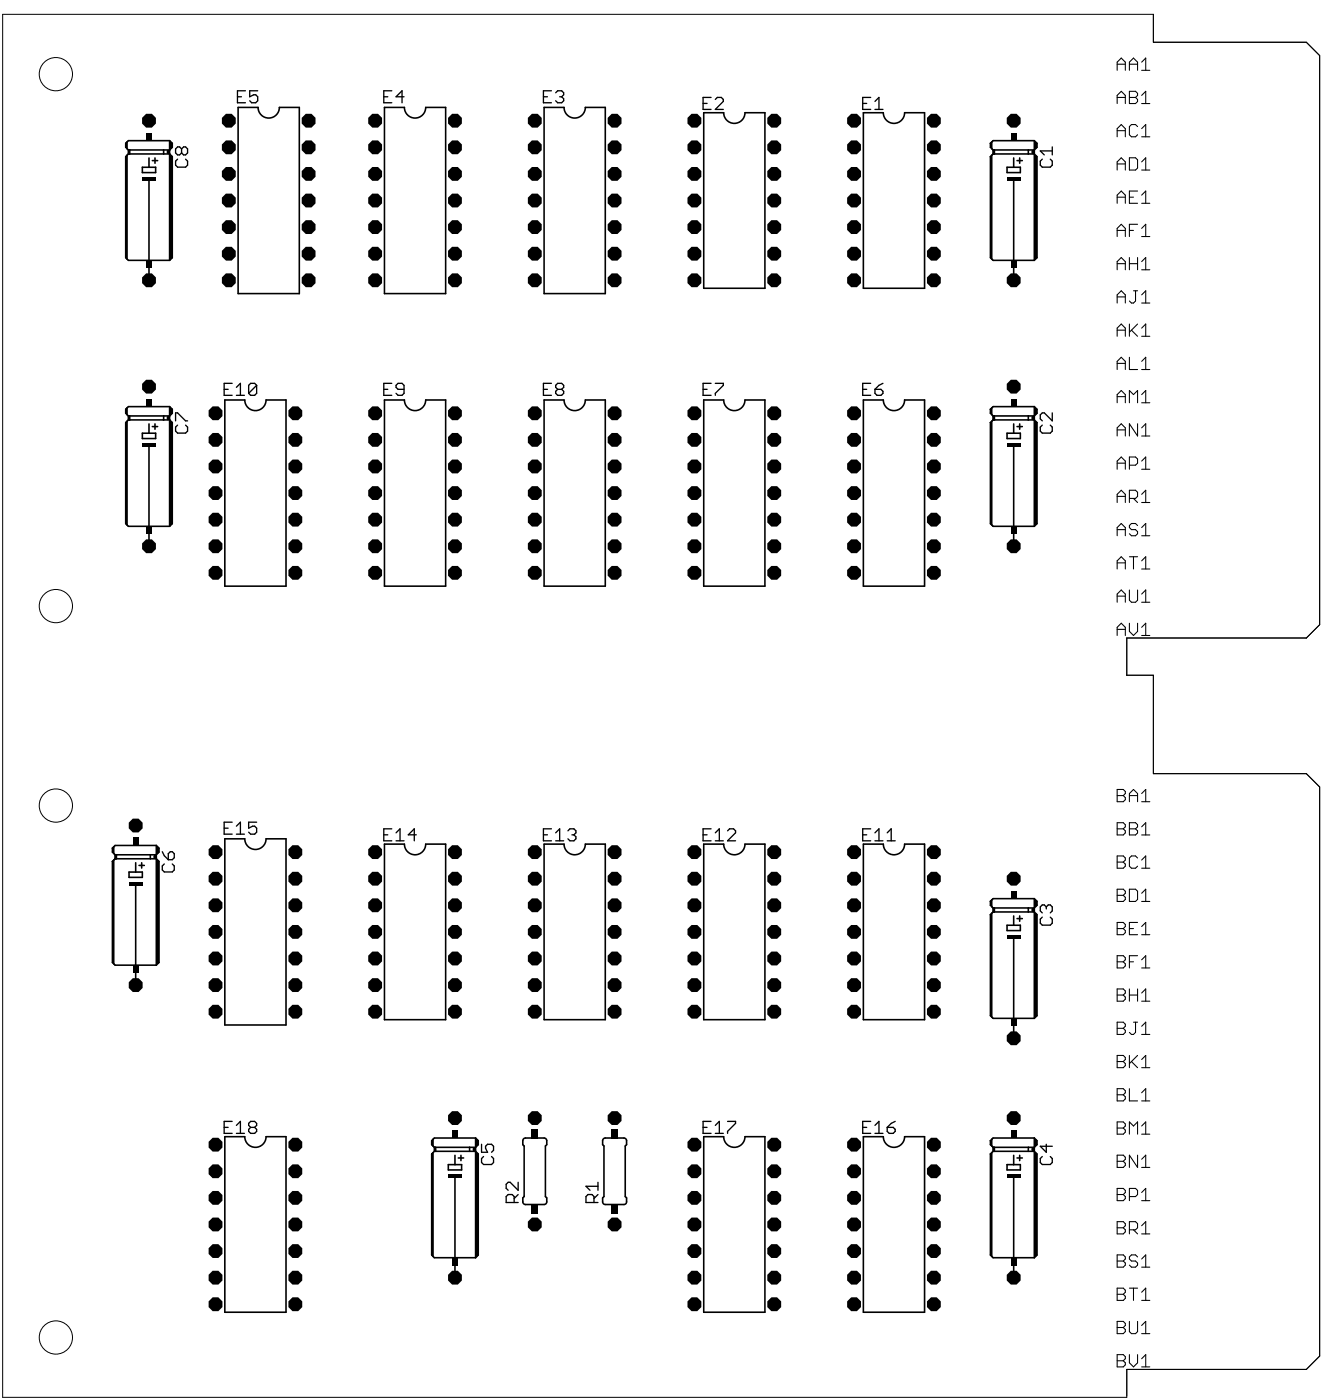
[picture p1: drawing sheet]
<svg xmlns="http://www.w3.org/2000/svg" width="127mm" height="134mm" viewBox="0 0 127 134" stroke-linecap="round" stroke-linejoin="round" font-family="sans-serif">
<g fill="none" stroke="#000" stroke-width=".1">
<path d="M.3 1.4h109.8v2.6h14.6l1.3 1.3v54.4l-1.3 1.2h-17.1v3.6h2.5v9.4h14.6l1.3 1.3v54.3l-1.3 1.3h-17.1v2.6h-107.3zM106.7 6.7v-.8l.3-.4 .4 .4v.8M106.7 9.9v-.8l.3-.4 .4 .4v.8M106.7 13.1v-.8l.3-.4 .4 .4v.8M106.7 16.2v-.7l.3-.4 .4 .4v.7M106.7 19.4v-.8l.3-.4 .4 .4v.8M106.7 18.8h.7M106.7 15.7h.7M106.7 12.5h.7M106.7 9.3h.7M106.7 6.1h.7M107.8 6.7v-.8l.4-.4 .4 .4v.8"/>
<path d="M107.8 8.7h.6l.2 .2v.2l-.2 .2 .2 .2v.2l-.2 .2h-.6zM107.8 15.1h.6l.2 .2v.7l-.2 .2h-.6zM107.8 18.8h.4M107.8 9.3h.6M107.8 6.1h.8M108.6 12.1l-.2-.2h-.4l-.2 .2v.8l.2 .2h.4l.2-.2M108.6 18.2h-.8v1.2h.8M109 5.9l.4-.4v1.2M109 9.1l.4-.4v1.2M109 12.3l.4-.4v1.2M109 15.5l.4-.4v1.1M109 18.6l.4-.4v1.2"/>
<path d="M109 19.4h.8M109 16.2h.8M109 13.1h.8M109 9.9h.8M109 6.7h.8M106.7 22.6v-.8l.3-.4 .4 .4v.8M106.7 25.8v-.8l.3-.4 .4 .4v.8M106.7 28.9v-.7l.3-.4 .4 .4v.7M106.7 32.1v-.8l.3-.4 .4 .4v.8M106.7 35.3v-.8l.3-.4 .4 .4v.8M106.7 38.5v-.8l.3-.4 .4 .4v.8M106.7 37.9h.7"/>
<path d="M106.7 34.7h.7M106.7 31.5h.7M106.7 28.4h.7M106.7 25.2h.7M106.7 22h.7M107.8 24.6v1.2M107.8 30.9v1.2M107.8 34.1v1.2h.8M107.8 38.5v-1.2l.4 .4 .4-.4v1.2M107.8 25.2h.8M107.8 22h.4M108 31.5l.6 .6"/>
<path d="M108.2 27.8h.4M108.4 27.8v.9l-.2 .2h-.2l-.2-.2M108.6 21.4h-.8v1.2M108.6 24.6v1.2M108.6 30.9l-.8 .8M109 21.8l.4-.4v1.2M109 25l.4-.4v1.2M109 28.2l.4-.4v1.1M109 31.3l.4-.4v1.2M109 34.5l.4-.4v1.2M109 37.7l.4-.4v1.2M109 38.5h.8"/>
<path d="M109 35.3h.8M109 32.1h.8M109 28.9h.8M109 25.8h.8M109 22.6h.8M106.7 41.6v-.7l.3-.4 .4 .4v.7M106.7 44.8v-.8l.3-.4 .4 .4v.8M106.7 48v-.8l.3-.4 .4 .4v.8M106.7 51.2v-.8l.3-.4 .4 .4v.8M106.7 54.3v-.7l.3-.4 .4 .4v.7M106.7 57.5v-.8l.3-.4 .4 .4v.8M106.7 56.9h.7"/>
<path d="M106.7 53.8h.7M106.7 50.6h.7M106.7 47.4h.7M106.7 44.2h.7M106.7 41.1h.7M107.8 44.4h.6l.2-.2v-.4l-.2-.2h-.6v1.2M107.8 47.6h.6l.2-.2v-.4l-.2-.2h-.6v1.2M107.8 56.3v1l.2 .2h.4l.2-.2v-1M107.8 59.5v.8l.4 .4 .4-.4v-.8M107.8 53.2h.8M108.2 53.2v1.1M108.2 47.6l.4 .4"/>
<path d="M108.6 40.5v1.1l-.8-1.1v1.1M108.6 50.2l-.2-.2h-.4l-.2 .2v.2l.2 .2h.4l.2 .2v.2l-.2 .2h-.4l-.2-.2M109 40.9l.4-.4v1.1M109 44l.4-.4v1.2M109 47.2l.4-.4v1.2M109 50.4l.4-.4v1.2M109 53.6l.4-.4v1.1M109 56.7l.4-.4v1.2M109 59.9l.4-.4v1.2M109 57.5h.8M109 54.3h.8M109 51.2h.8"/>
<path d="M109 48h.8M109 44.8h.8M109 41.6h.8M106.7 60.7v-.8l.3-.4 .4 .4v.8M106.7 75.4h.5l.2 .2v.2l-.2 .2 .2 .2v.2l-.2 .2h-.5zM106.7 78.6h.5l.2 .2v.2l-.2 .2 .2 .2v.1l-.2 .2h-.5zM106.7 79.2h.5M106.7 76h.5M106.7 60.1h.7M107.8 76.6v-.8l.4-.4 .4 .4v.8M107.8 78.6h.6l.2 .2v.2l-.2 .2 .2 .2v.1l-.2 .2h-.6zM107.8 79.2h.6"/>
<path d="M107.8 76h.8M109 75.8l.4-.4v1.2M109 79l.4-.4v1.1M109 79.7h.8M109 76.6h.8M109 60.7h.8M106.7 81.7h.5l.2 .2v.2l-.2 .2 .2 .2v.2l-.2 .2h-.5zM106.7 84.9h.5l.2 .2v.2l-.2 .2 .2 .2v.2l-.2 .2h-.5zM106.7 88.1h.5l.2 .2v.2l-.2 .2 .2 .2v.2l-.2 .2h-.5zM106.7 91.3h.5l.2 .2v.2l-.2 .2 .2 .2v.1l-.2 .2h-.5zM106.7 94.4h.5l.2 .2v.2l-.2 .2 .2 .2v.2l-.2 .2h-.5zM106.7 97.6h.5l.2 .2v.2l-.2 .2 .2 .2v.2l-.2 .2h-.5z"/>
<path d="M106.7 98.2h.5M106.7 95h.5M106.7 91.9h.5M106.7 88.7h.5M106.7 85.5h.5M106.7 82.3h.5M107.8 84.9h.6l.2 .2v.8l-.2 .2h-.6zM107.8 94.4v1.2M107.8 95h.8M107.8 91.9h.4M107.8 88.7h.4M108.2 97.6h.4"/>
<path d="M108.4 97.6v1l-.2 .2h-.2l-.2-.2M108.6 81.9l-.2-.2h-.4l-.2 .2v.8l.2 .2h.4l.2-.2M108.6 88.1h-.8v1.2h.8M108.6 91.3h-.8v1.1M108.6 94.4v1.2M109 82.1l.4-.4v1.2M109 85.3l.4-.4v1.2M109 88.5l.4-.4v1.2M109 91.7l.4-.4v1.1M109 94.8l.4-.4v1.2M109 98l.4-.4v1.2M109 98.8h.8"/>
<path d="M109 95.6h.8M109 92.4h.8M109 89.3h.8M109 86.1h.8M109 82.9h.8M106.7 100.8h.5l.2 .2v.2l-.2 .2 .2 .2v.2l-.2 .2h-.5zM106.7 104h.5l.2 .2v.2l-.2 .2 .2 .2v.1l-.2 .2h-.5zM106.7 107.1h.5l.2 .2v.2l-.2 .2 .2 .2v.2l-.2 .2h-.5zM106.7 110.3h.5l.2 .2v.2l-.2 .2 .2 .2v.2l-.2 .2h-.5zM106.7 113.5h.5l.2 .2v.2l-.2 .2 .2 .2v.2l-.2 .2h-.5zM106.7 116.7h.5l.2 .2v.2l-.2 .2 .2 .2v.1l-.2 .2h-.5zM106.7 119.8h.5l.2 .2v.2l-.2 .2 .2 .2v.2l-.2 .2h-.5z"/>
<path d="M106.7 117.3h.5M106.7 114.1h.5M106.7 110.9h.5M106.7 107.7h.5M106.7 104.6h.5M106.7 101.4h.5M107.8 100.8v1.2M107.8 104v1.1h.8M107.8 108.3v-1.2l.4 .4 .4-.4v1.2M107.8 114.3h.6l.2-.2v-.4l-.2-.2h-.6v1.2M107.8 117.5h.6l.2-.2v-.4l-.2-.2h-.6v1.1M108 101.4l.6 .6"/>
<path d="M108.2 117.5l.4 .3M108.6 110.3v1.2l-.8-1.2v1.2M108.6 100.8l-.8 .8M109 101.2l.4-.4v1.2M109 104.4l.4-.4v1.1M109 107.5l.4-.4v1.2M109 110.7l.4-.4v1.2M109 113.9l.4-.4v1.2M109 117.1l.4-.4v1.1M109 117.8h.8M109 114.7h.8M109 111.5h.8"/>
<path d="M109 108.3h.8M109 105.1h.8M109 102h.8M106.7 123h.5l.2 .2v.2l-.2 .2 .2 .2v.2l-.2 .2h-.5zM106.7 126.2h.5l.2 .2v.2l-.2 .2 .2 .2v.2l-.2 .2h-.5zM106.7 129.4h.5l.2 .2v.2l-.2 .2 .2 .2v.1l-.2 .2h-.5zM106.7 130h.5M106.7 126.8h.5M106.7 123.6h.5M106.7 120.4h.5M107.8 126.2v1l.2 .2h.4l.2-.2v-1M107.8 129.4v.8l.4 .3 .4-.3v-.8"/>
<path d="M107.8 123h.8M108.2 123v1.2M108.6 120l-.2-.2h-.4l-.2 .2v.2l.2 .2h.4l.2 .2v.2l-.2 .2h-.4l-.2-.2M109 130.5h.8M109 129.8l.4-.4v1.1M109 120.2l.4-.4v1.2M109 123.4l.4-.4v1.2M109 126.6l.4-.4v1.2M109 127.4h.8M109 124.2h.8M109 121h.8"/>
<circle cx="5.3" cy="7.1" r="1.59"/>
<circle cx="5.3" cy="57.9" r="1.59"/>
<circle cx="5.3" cy="76.9" r="1.59"/>
<circle cx="5.3" cy="127.7" r="1.59"/>
</g>
<g fill="none" stroke="#000" stroke-width=".15">
<path d="M12 15v9.6l.3 .3h3.9M12 15l.1 9.6M12 13.7l.1 .4M12 13.7v.4l.3 .2M12.1 13.6v.6M12.1 14.8v9.9M12.3 14.7h3.9l.2 .3v9.6l-.2 .3M12.3 14.3v.4M12.3 14.7l-.3 .3M12.4 14.3v.4M13.6 16h1.3v.5h-1.3zM14.2 15.1v.9"/>
<path d="M14.2 17.2v9.7M14.5 15.3h.5M14.8 15.1v.5M15.6 14.3v.4M16.2 13.4h-3.9l-.3 .3M16.2 13.4l.2 .3v.4l-.2 .2h-3.9M16.2 13.4v11.5M22.7 10.3h1.9a1.02 1.02 0 0 0 1.1 1 1.02 1.02 0 0 0 1-1h1.9v17.7h-5.9zM36.7 10.3h1.9a1.02 1.02 0 0 0 1 1 1.02 1.02 0 0 0 1-1h1.9v17.7h-5.8zM51.9 10.3h1.9a1.02 1.02 0 0 0 1.1 1 1.02 1.02 0 0 0 1-1h1.9v17.7h-5.9zM67.2 10.8h1.9a1.02 1.02 0 0 0 1 1 1.02 1.02 0 0 0 1-1h1.9v16.7h-5.8zM82.4 10.8h1.9a1.02 1.02 0 0 0 1 1 1.02 1.02 0 0 0 1.1-1h1.9v16.7h-5.9z"/>
<path d="M94.6 13.7v.4l.2 .2M94.6 15v9.6l.2 .3h3.9M94.6 13.7v.4M94.6 15v9.6M94.7 13.6v.6M94.7 14.8v9.9M94.8 14.7h3.9l.3 .3v9.6l-.3 .3M94.8 14.3v.4M94.8 14.7l-.2 .3M94.9 14.3v.4M96.1 16h1.3v.5h-1.3zM96.8 15.1v.9"/>
<path d="M96.8 17.2v9.7M97.1 15.3h.5M97.3 15.1v.5M98.2 14.3v.4M98.7 13.4h-3.9l-.2 .3M98.7 13.4l.3 .3v.4l-.3 .2h-3.9M98.7 13.4v11.5M12 39.1l.1 .4M12 39.1v.4l.3 .2M12.1 39v.6M12.3 39.7v.4M12.4 39.7v.4"/>
<path d="M15.6 39.7v.4M16.2 38.8h-3.9l-.3 .3M16.2 38.8l.2 .3v.4l-.2 .2h-3.9M16.2 38.8v11.5M21.5 38.2h1.9a1.02 1.02 0 0 0 1 1 1.02 1.02 0 0 0 1-1h1.9v17.8h-5.8zM36.7 38.2h1.9a1.02 1.02 0 0 0 1 1 1.02 1.02 0 0 0 1-1h1.9v17.8h-5.8zM51.9 38.2h1.9a1.02 1.02 0 0 0 1.1 1 1.02 1.02 0 0 0 1-1h1.9v17.8h-5.9zM67.2 38.2h1.9a1.02 1.02 0 0 0 1 1 1.02 1.02 0 0 0 1-1h1.9v17.8h-5.8zM82.4 38.2h1.9a1.02 1.02 0 0 0 1 1 1.02 1.02 0 0 0 1.1-1h1.9v17.8h-5.9zM94.6 39.1v.4l.2 .2M94.6 39.1v.4M94.7 39v.6"/>
<path d="M94.8 39.7v.4M94.9 39.7v.4M98.2 39.7v.4M98.7 38.8l.3 .3v.4l-.3 .2h-3.9M98.7 38.8v11.5M98.7 38.8h-3.9l-.2 .3M12 40.4v9.6l.3 .3h3.9M12 40.4l.1 9.6M12.1 40.2v9.9M12.3 40.1h3.9l.2 .3v9.6l-.2 .3M12.3 40.1l-.3 .3M13.6 41.4h1.3v.5h-1.3z"/>
<path d="M14.2 40.5v.9M14.2 42.6v9.7M14.5 40.7h.5M14.8 40.5v.5M94.6 40.4v9.6l.2 .3h3.9M94.6 40.4v9.6M94.7 40.2v9.9M94.8 40.1h3.9l.3 .3v9.6l-.3 .3M94.8 40.1l-.2 .3M96.1 41.4h1.3v.5h-1.3zM96.8 40.5v.9M96.8 42.6v9.7"/>
<path d="M97.1 40.7h.5M97.3 40.5v.5M10.7 81v.4l.3 .2M10.7 82.3v9.6l.3 .3h3.9M10.7 81l.1 .4M10.7 82.3l.1 9.6M10.9 80.9v.6M10.9 82.1v9.9M11 82h3.9l.3 .3v9.6l-.3 .3M11 81.6v.4M11 82l-.3 .3M11.1 81.6v.4"/>
<path d="M12.3 83.3h1.3v.5h-1.3zM13 82.4v.9M13 84.6v9.6M13.3 82.6h.5M13.5 82.4v.5M14.4 81.6v.4M14.9 80.7h-3.9l-.3 .3M14.9 80.7l.3 .3v.4l-.3 .2h-3.9M14.9 80.7v11.5M21.5 80.1h1.9a1.02 1.02 0 0 0 1 1 1.02 1.02 0 0 0 1-1h1.9v17.8h-5.8zM36.7 80.6h1.9a1.02 1.02 0 0 0 1 1 1.02 1.02 0 0 0 1-1h1.9v16.8h-5.8zM51.9 80.6h1.9a1.02 1.02 0 0 0 1.1 1 1.02 1.02 0 0 0 1-1h1.9v16.8h-5.9z"/>
<path d="M67.2 80.6h1.9a1.02 1.02 0 0 0 1 1 1.02 1.02 0 0 0 1-1h1.9v16.8h-5.8zM82.4 80.6h1.9a1.02 1.02 0 0 0 1 1 1.02 1.02 0 0 0 1.1-1h1.9v16.8h-5.9zM94.6 86.1v.4l.2 .2M94.6 87.3v9.7l.2 .3h3.9M94.6 86.1v.4M94.6 87.3v9.7M94.7 86v.6M94.7 87.2v9.9M94.8 87.1h3.9l.3 .2v9.7l-.3 .3M94.8 86.7v.4M94.8 87.1l-.2 .2M94.9 86.7v.4"/>
<path d="M96.1 88.4h1.3v.5h-1.3zM96.8 87.5v.9M96.8 89.6v9.7M97.1 87.7h.5M97.3 87.5v.5M98.2 86.7v.4M98.7 85.8l.3 .3v.4l-.3 .2h-3.9M98.7 85.8v11.5M98.7 85.8h-3.9l-.2 .3M21.5 108.6h1.9a1.02 1.02 0 0 0 1 1 1.02 1.02 0 0 0 1-1h1.9v16.7h-5.8zM41.2 110.2v9.7l.3 .2h3.9M41.2 110.2l.1 9.7"/>
<path d="M41.2 108.9l.1 .4M41.2 108.9v.4l.3 .3M41.3 108.8v.6M41.3 110.1v9.9M41.5 110h3.9l.3 .2v9.7l-.3 .2M41.5 109.6v.4M41.5 110l-.3 .2M41.6 109.6v.4M42.8 111.2h1.3v.5h-1.3zM43.4 110.3v.9M43.4 112.5v9.6M43.8 110.6h.5"/>
<path d="M44 110.3v.5M44.8 109.6v.4M45.4 108.7h-3.9l-.3 .2M45.4 108.7l.3 .2v.4l-.3 .3h-3.9M45.4 108.7v11.4M50 108.8l.2-.1h1.7l.2 .1 .1 .1v.4l-.1 .1v4.9l.1 .1v.4l-.1 .2h-.2h-1.7h-.2l-.1-.2v-.4l.1-.1v-4.9l-.1-.1zM57.6 108.8l.2-.1h1.8l.1 .1 .1 .1v.4l-.1 .1v4.9l.1 .1v.4l-.1 .2h-.1h-1.8h-.2l-.1-.2v-.4l.2-.1v-4.9l-.2-.1zM67.2 108.6h1.9a1.02 1.02 0 0 0 1 1 1.02 1.02 0 0 0 1-1h1.9v16.7h-5.8zM82.4 108.6h1.9a1.02 1.02 0 0 0 1 1 1.02 1.02 0 0 0 1.1-1h1.9v16.7h-5.9zM94.6 108.9v.4l.2 .3M94.6 110.2v9.7l.2 .2h3.9M94.6 108.9v.4"/>
<path d="M94.6 110.2v9.7M94.7 108.8v.6M94.7 110.1v9.9M94.8 110h3.9l.3 .2v9.7l-.3 .2M94.8 109.6v.4M94.8 110l-.2 .2M94.9 109.6v.4M96.1 111.2h1.3v.5h-1.3zM96.8 110.3v.9M96.8 112.5v9.6M97.1 110.6h.5M97.3 110.3v.5"/>
<path d="M98.2 109.6v.4M98.7 108.7h-3.9l-.2 .2M98.7 108.7l.3 .2v.4l-.3 .3h-3.9M98.7 108.7v11.4"/>
</g>
<g fill="#000">
<path d="M13.6 16.9h1.3v.3h-1.3zM14 12.7h.5v.7h-.5zM96.1 16.9h1.3v.3h-1.3zM96.5 12.7h.5v.7h-.5zM14 38.1h.5v.7h-.5zM14 24.9h.5v.7h-.5zM96.5 24.9h.5v.7h-.5zM96.5 38.1h.5v.7h-.5zM13.6 42.3h1.3v.3h-1.3zM14 50.3h.5v.7h-.5zM96.1 42.3h1.3v.3h-1.3zM96.5 50.3h.5v.7h-.5z"/>
<path d="M12.3 84.2h1.3v.4h-1.3zM12.7 80h.5v.7h-.5zM12.7 92.2h.5v.7h-.5zM96.1 89.3h1.3v.3h-1.3zM96.5 85.1h.5v.7h-.5zM96.5 97.3h.5v.7h-.5zM42.8 112.2h1.3v.3h-1.3zM43.2 107.9h.5v.8h-.5zM50.7 107.8h.7v.9h-.7zM50.7 115h.7v.9h-.7zM58.4 107.8h.6v.9h-.6zM58.4 115h.6v.9h-.6z"/>
<path d="M96.1 112.2h1.3v.3h-1.3zM96.5 107.9h.5v.8h-.5zM43.2 120.1h.5v.8h-.5zM96.5 120.1h.5v.8h-.5z"/>
<circle cx="14.2" cy="11.5" r=".71"/>
<circle cx="21.8" cy="14.1" r=".71"/>
<circle cx="21.8" cy="11.5" r=".71"/>
<circle cx="21.8" cy="19.1" r=".71"/>
<circle cx="21.8" cy="16.6" r=".71"/>
<circle cx="29.5" cy="19.1" r=".71"/>
<circle cx="29.5" cy="16.6" r=".71"/>
<circle cx="29.5" cy="14.1" r=".71"/>
<circle cx="29.5" cy="11.5" r=".71"/>
<circle cx="35.8" cy="19.1" r=".71"/>
<circle cx="35.8" cy="14.1" r=".71"/>
<circle cx="35.8" cy="16.6" r=".71"/>
<circle cx="35.8" cy="11.5" r=".71"/>
<circle cx="43.4" cy="19.1" r=".71"/>
<circle cx="43.4" cy="11.5" r=".71"/>
<circle cx="43.4" cy="14.1" r=".71"/>
<circle cx="43.4" cy="16.6" r=".71"/>
<circle cx="51.1" cy="14.1" r=".71"/>
<circle cx="51.1" cy="16.6" r=".71"/>
<circle cx="51.1" cy="11.5" r=".71"/>
<circle cx="51.1" cy="19.1" r=".71"/>
<circle cx="58.7" cy="16.6" r=".71"/>
<circle cx="58.7" cy="11.5" r=".71"/>
<circle cx="58.7" cy="14.1" r=".71"/>
<circle cx="58.7" cy="19.1" r=".71"/>
<circle cx="66.3" cy="14.1" r=".71"/>
<circle cx="66.3" cy="16.6" r=".71"/>
<circle cx="66.3" cy="11.5" r=".71"/>
<circle cx="66.3" cy="19.1" r=".71"/>
<circle cx="73.9" cy="14.1" r=".71"/>
<circle cx="73.9" cy="16.6" r=".71"/>
<circle cx="73.9" cy="11.5" r=".71"/>
<circle cx="73.9" cy="19.1" r=".71"/>
<circle cx="81.5" cy="11.5" r=".71"/>
<circle cx="81.5" cy="19.1" r=".71"/>
<circle cx="81.5" cy="14.1" r=".71"/>
<circle cx="81.5" cy="16.6" r=".71"/>
<circle cx="89.2" cy="19.1" r=".71"/>
<circle cx="89.2" cy="11.5" r=".71"/>
<circle cx="89.2" cy="16.6" r=".71"/>
<circle cx="89.2" cy="14.1" r=".71"/>
<circle cx="96.8" cy="11.5" r=".71"/>
<circle cx="14.2" cy="26.8" r=".71"/>
<circle cx="14.2" cy="36.9" r=".71"/>
<circle cx="20.6" cy="39.5" r=".71"/>
<circle cx="21.8" cy="21.7" r=".71"/>
<circle cx="21.8" cy="24.2" r=".71"/>
<circle cx="21.8" cy="26.8" r=".71"/>
<circle cx="28.2" cy="39.5" r=".71"/>
<circle cx="29.5" cy="21.7" r=".71"/>
<circle cx="29.5" cy="24.2" r=".71"/>
<circle cx="29.5" cy="26.8" r=".71"/>
<circle cx="35.8" cy="39.5" r=".71"/>
<circle cx="35.8" cy="26.8" r=".71"/>
<circle cx="35.8" cy="21.7" r=".71"/>
<circle cx="35.8" cy="24.2" r=".71"/>
<circle cx="43.4" cy="24.2" r=".71"/>
<circle cx="43.4" cy="21.7" r=".71"/>
<circle cx="43.4" cy="26.8" r=".71"/>
<circle cx="43.4" cy="39.5" r=".71"/>
<circle cx="51.1" cy="39.5" r=".71"/>
<circle cx="51.1" cy="26.8" r=".71"/>
<circle cx="51.1" cy="24.2" r=".71"/>
<circle cx="51.1" cy="21.7" r=".71"/>
<circle cx="58.7" cy="24.2" r=".71"/>
<circle cx="58.7" cy="21.7" r=".71"/>
<circle cx="58.7" cy="26.8" r=".71"/>
<circle cx="58.7" cy="39.5" r=".71"/>
<circle cx="66.3" cy="24.2" r=".71"/>
<circle cx="66.3" cy="21.7" r=".71"/>
<circle cx="66.3" cy="26.8" r=".71"/>
<circle cx="66.3" cy="39.5" r=".71"/>
<circle cx="73.9" cy="39.5" r=".71"/>
<circle cx="73.9" cy="26.8" r=".71"/>
<circle cx="73.9" cy="24.2" r=".71"/>
<circle cx="73.9" cy="21.7" r=".71"/>
<circle cx="81.5" cy="21.7" r=".71"/>
<circle cx="81.5" cy="24.2" r=".71"/>
<circle cx="81.5" cy="26.8" r=".71"/>
<circle cx="81.5" cy="39.5" r=".71"/>
<circle cx="89.2" cy="26.8" r=".71"/>
<circle cx="89.2" cy="24.2" r=".71"/>
<circle cx="89.2" cy="21.7" r=".71"/>
<circle cx="89.2" cy="39.5" r=".71"/>
<circle cx="96.8" cy="36.9" r=".71"/>
<circle cx="96.8" cy="26.8" r=".71"/>
<circle cx="14.2" cy="52.2" r=".71"/>
<circle cx="20.6" cy="54.7" r=".71"/>
<circle cx="20.6" cy="44.5" r=".71"/>
<circle cx="20.6" cy="49.6" r=".71"/>
<circle cx="20.6" cy="42" r=".71"/>
<circle cx="20.6" cy="52.2" r=".71"/>
<circle cx="20.6" cy="47.1" r=".71"/>
<circle cx="28.2" cy="49.6" r=".71"/>
<circle cx="28.2" cy="47.1" r=".71"/>
<circle cx="28.2" cy="42" r=".71"/>
<circle cx="28.2" cy="52.2" r=".71"/>
<circle cx="28.2" cy="44.5" r=".71"/>
<circle cx="28.2" cy="54.7" r=".71"/>
<circle cx="35.8" cy="54.7" r=".71"/>
<circle cx="35.8" cy="47.1" r=".71"/>
<circle cx="35.8" cy="44.5" r=".71"/>
<circle cx="35.8" cy="42" r=".71"/>
<circle cx="35.8" cy="49.6" r=".71"/>
<circle cx="35.8" cy="52.2" r=".71"/>
<circle cx="43.4" cy="54.7" r=".71"/>
<circle cx="43.4" cy="47.1" r=".71"/>
<circle cx="43.4" cy="42" r=".71"/>
<circle cx="43.4" cy="52.2" r=".71"/>
<circle cx="43.4" cy="49.6" r=".71"/>
<circle cx="43.4" cy="44.5" r=".71"/>
<circle cx="51.1" cy="52.2" r=".71"/>
<circle cx="51.1" cy="42" r=".71"/>
<circle cx="51.1" cy="54.7" r=".71"/>
<circle cx="51.1" cy="49.6" r=".71"/>
<circle cx="51.1" cy="47.1" r=".71"/>
<circle cx="51.1" cy="44.5" r=".71"/>
<circle cx="58.7" cy="47.1" r=".71"/>
<circle cx="58.7" cy="44.5" r=".71"/>
<circle cx="58.7" cy="52.2" r=".71"/>
<circle cx="58.7" cy="54.7" r=".71"/>
<circle cx="58.7" cy="49.6" r=".71"/>
<circle cx="58.7" cy="42" r=".71"/>
<circle cx="66.3" cy="47.1" r=".71"/>
<circle cx="66.3" cy="54.7" r=".71"/>
<circle cx="66.3" cy="52.2" r=".71"/>
<circle cx="66.3" cy="44.5" r=".71"/>
<circle cx="66.3" cy="42" r=".71"/>
<circle cx="66.3" cy="49.6" r=".71"/>
<circle cx="73.9" cy="54.7" r=".71"/>
<circle cx="73.9" cy="42" r=".71"/>
<circle cx="73.9" cy="49.6" r=".71"/>
<circle cx="73.9" cy="52.2" r=".71"/>
<circle cx="73.9" cy="47.1" r=".71"/>
<circle cx="73.9" cy="44.5" r=".71"/>
<circle cx="81.5" cy="42" r=".71"/>
<circle cx="81.5" cy="49.6" r=".71"/>
<circle cx="81.5" cy="44.5" r=".71"/>
<circle cx="81.5" cy="54.7" r=".71"/>
<circle cx="81.5" cy="52.2" r=".71"/>
<circle cx="81.5" cy="47.1" r=".71"/>
<circle cx="89.2" cy="54.7" r=".71"/>
<circle cx="89.2" cy="52.2" r=".71"/>
<circle cx="89.2" cy="44.5" r=".71"/>
<circle cx="89.2" cy="42" r=".71"/>
<circle cx="89.2" cy="49.6" r=".71"/>
<circle cx="89.2" cy="47.1" r=".71"/>
<circle cx="96.8" cy="52.2" r=".71"/>
<circle cx="13" cy="78.8" r=".71"/>
<circle cx="13" cy="94.1" r=".71"/>
<circle cx="20.6" cy="91.5" r=".71"/>
<circle cx="20.6" cy="89" r=".71"/>
<circle cx="20.6" cy="83.9" r=".71"/>
<circle cx="20.6" cy="96.6" r=".71"/>
<circle cx="20.6" cy="81.4" r=".71"/>
<circle cx="20.6" cy="94.1" r=".71"/>
<circle cx="20.6" cy="86.5" r=".71"/>
<circle cx="28.2" cy="91.5" r=".71"/>
<circle cx="28.2" cy="81.4" r=".71"/>
<circle cx="28.2" cy="96.6" r=".71"/>
<circle cx="28.2" cy="89" r=".71"/>
<circle cx="28.2" cy="83.9" r=".71"/>
<circle cx="28.2" cy="86.5" r=".71"/>
<circle cx="28.2" cy="94.1" r=".71"/>
<circle cx="35.8" cy="91.5" r=".71"/>
<circle cx="35.8" cy="81.4" r=".71"/>
<circle cx="35.8" cy="86.5" r=".71"/>
<circle cx="35.8" cy="83.9" r=".71"/>
<circle cx="35.8" cy="89" r=".71"/>
<circle cx="35.8" cy="96.6" r=".71"/>
<circle cx="35.8" cy="94.1" r=".71"/>
<circle cx="43.4" cy="91.5" r=".71"/>
<circle cx="43.4" cy="83.9" r=".71"/>
<circle cx="43.4" cy="94.1" r=".71"/>
<circle cx="43.4" cy="81.4" r=".71"/>
<circle cx="43.4" cy="96.6" r=".71"/>
<circle cx="43.4" cy="89" r=".71"/>
<circle cx="43.4" cy="86.5" r=".71"/>
<circle cx="51.1" cy="91.5" r=".71"/>
<circle cx="51.1" cy="96.6" r=".71"/>
<circle cx="51.1" cy="83.9" r=".71"/>
<circle cx="51.1" cy="86.5" r=".71"/>
<circle cx="51.1" cy="81.4" r=".71"/>
<circle cx="51.1" cy="89" r=".71"/>
<circle cx="51.1" cy="94.1" r=".71"/>
<circle cx="58.7" cy="81.4" r=".71"/>
<circle cx="58.7" cy="91.5" r=".71"/>
<circle cx="58.7" cy="94.1" r=".71"/>
<circle cx="58.7" cy="89" r=".71"/>
<circle cx="58.7" cy="86.5" r=".71"/>
<circle cx="58.7" cy="83.9" r=".71"/>
<circle cx="58.7" cy="96.6" r=".71"/>
<circle cx="66.3" cy="91.5" r=".71"/>
<circle cx="66.3" cy="83.9" r=".71"/>
<circle cx="66.3" cy="96.6" r=".71"/>
<circle cx="66.3" cy="94.1" r=".71"/>
<circle cx="66.3" cy="86.5" r=".71"/>
<circle cx="66.3" cy="89" r=".71"/>
<circle cx="66.3" cy="81.4" r=".71"/>
<circle cx="73.9" cy="91.5" r=".71"/>
<circle cx="73.9" cy="86.5" r=".71"/>
<circle cx="73.9" cy="94.1" r=".71"/>
<circle cx="73.9" cy="81.4" r=".71"/>
<circle cx="73.9" cy="89" r=".71"/>
<circle cx="73.9" cy="83.9" r=".71"/>
<circle cx="73.9" cy="96.6" r=".71"/>
<circle cx="81.5" cy="83.9" r=".71"/>
<circle cx="81.5" cy="91.5" r=".71"/>
<circle cx="81.5" cy="86.5" r=".71"/>
<circle cx="81.5" cy="96.6" r=".71"/>
<circle cx="81.5" cy="89" r=".71"/>
<circle cx="81.5" cy="81.4" r=".71"/>
<circle cx="81.5" cy="94.1" r=".71"/>
<circle cx="89.2" cy="91.5" r=".71"/>
<circle cx="89.2" cy="81.4" r=".71"/>
<circle cx="89.2" cy="86.5" r=".71"/>
<circle cx="89.2" cy="89" r=".71"/>
<circle cx="89.2" cy="94.1" r=".71"/>
<circle cx="89.2" cy="96.6" r=".71"/>
<circle cx="89.2" cy="83.9" r=".71"/>
<circle cx="96.8" cy="83.9" r=".71"/>
<circle cx="96.8" cy="99.2" r=".71"/>
<circle cx="20.6" cy="119.5" r=".71"/>
<circle cx="20.6" cy="116.9" r=".71"/>
<circle cx="20.6" cy="109.3" r=".71"/>
<circle cx="20.6" cy="114.4" r=".71"/>
<circle cx="20.6" cy="111.9" r=".71"/>
<circle cx="28.2" cy="119.5" r=".71"/>
<circle cx="28.2" cy="116.9" r=".71"/>
<circle cx="28.2" cy="109.3" r=".71"/>
<circle cx="28.2" cy="114.4" r=".71"/>
<circle cx="28.2" cy="111.9" r=".71"/>
<circle cx="43.4" cy="106.8" r=".71"/>
<circle cx="51.1" cy="116.9" r=".71"/>
<circle cx="51.1" cy="106.8" r=".71"/>
<circle cx="58.7" cy="116.9" r=".71"/>
<circle cx="58.7" cy="106.8" r=".71"/>
<circle cx="66.3" cy="116.9" r=".71"/>
<circle cx="66.3" cy="119.5" r=".71"/>
<circle cx="66.3" cy="111.9" r=".71"/>
<circle cx="66.3" cy="114.4" r=".71"/>
<circle cx="66.3" cy="109.3" r=".71"/>
<circle cx="73.9" cy="119.5" r=".71"/>
<circle cx="73.9" cy="116.9" r=".71"/>
<circle cx="73.9" cy="109.3" r=".71"/>
<circle cx="73.9" cy="114.4" r=".71"/>
<circle cx="73.9" cy="111.9" r=".71"/>
<circle cx="81.5" cy="119.5" r=".71"/>
<circle cx="81.5" cy="116.9" r=".71"/>
<circle cx="81.5" cy="111.9" r=".71"/>
<circle cx="81.5" cy="114.4" r=".71"/>
<circle cx="81.5" cy="109.3" r=".71"/>
<circle cx="89.2" cy="119.5" r=".71"/>
<circle cx="89.2" cy="116.9" r=".71"/>
<circle cx="89.2" cy="109.3" r=".71"/>
<circle cx="89.2" cy="114.4" r=".71"/>
<circle cx="89.2" cy="111.9" r=".71"/>
<circle cx="96.8" cy="106.8" r=".71"/>
<circle cx="20.6" cy="122" r=".71"/>
<circle cx="20.6" cy="124.6" r=".71"/>
<circle cx="28.2" cy="122" r=".71"/>
<circle cx="28.2" cy="124.6" r=".71"/>
<circle cx="43.4" cy="122" r=".71"/>
<circle cx="66.3" cy="122" r=".71"/>
<circle cx="66.3" cy="124.6" r=".71"/>
<circle cx="73.9" cy="122" r=".71"/>
<circle cx="73.9" cy="124.6" r=".71"/>
<circle cx="81.5" cy="122" r=".71"/>
<circle cx="81.5" cy="124.6" r=".71"/>
<circle cx="89.2" cy="122" r=".71"/>
<circle cx="89.2" cy="124.6" r=".71"/>
<circle cx="96.8" cy="122" r=".71"/>
</g>
<g fill="none" stroke="#000" stroke-width=".13">
<path d="M17 15.2l-.2 .2v.4l.2 .2h.7l.2-.2v-.4l-.2-.2M17.3 14.2l-.2-.2h-.1l-.2 .2v.4l.2 .2h.1l.2-.2M17.3 14.2l.2-.2h.2l.2 .2v.4l-.2 .2h-.2l-.2-.2M17.3 14.2v.4M22.7 9.2h.4M23.4 8.7h-.7v1.1h.7M24.6 8.7h-.8v.5l.4-.1h.2l.2 .1v.4l-.2 .2h-.4l-.2-.2M36.6 9.2h.4M37.4 8.7h-.8v1.1h.8M38.6 9.2h-.8l.6-.5v1.1M51.9 9.2h.4M52.6 8.7h-.7v1.1h.7"/>
<path d="M53 8.9l.2-.2h.4l.2 .2v.2l-.2 .1M53.4 9.2h.2M53.6 9.2l.2 .2v.2l-.2 .2h-.4l-.2-.2M67.1 9.9h.4M67.9 9.3h-.8v1.1h.8M68.3 9.5l.2-.2h.4l.2 .2v.2l-.8 .7h.8M82.4 9.9h.3M83.1 9.3h-.7v1.1h.7M83.5 9.7l.4-.4v1.1M83.5 10.4h.8M99.5 15.2l-.2 .2v.4l.2 .2h.8l.2-.2v-.4l-.2-.2M100.5 14v.8"/>
<path d="M100.5 14.4h-1.2l.4 .4M21.4 37.2h.4M22.2 36.6h-.8v1.2h.8M22.6 37l.4-.4v1.2M22.6 37.8h.7M24.5 36.8v.8l-.2 .2h-.4l-.2-.2M24.5 36.8l-.2-.2h-.4l-.2 .2v.8M24.5 36.8l-.8 .8M36.6 37.2h.4M37.4 36.6h-.8v1.2h.8M38.6 37.2h-.6l-.2-.2v-.2l.2-.2h.4l.2 .2v.8l-.2 .2h-.4l-.2-.2M51.9 37.2h.4"/>
<path d="M52.6 36.6h-.7v1.2h.7M53.2 37.2l-.2-.2v-.2l.2-.2h.4l.2 .2v.2l-.2 .2M53.2 37.2l-.2 .2v.2l.2 .2h.4l.2-.2v-.2l-.2-.2M53.2 37.2h.4M67.1 37.2h.4M67.9 36.6h-.8v1.2h.8M68.3 36.6h.8v.2l-.8 .8v.2M82.4 37.2h.3M83.1 36.6h-.7v1.2h.7M83.5 37.2h.6l.2 .2v.2l-.2 .2h-.4l-.2-.2zM84.3 36.6l-.4 .2-.4 .4M100.5 39.4v.8l-.8-.8h-.2l-.2 .2v.4l.2 .2"/>
<path d="M16.8 40.2v-.8h.2l.7 .8h.2M17 40.6l-.2 .2v.4l.2 .2h.7l.2-.2v-.4l-.2-.2M99.5 40.6l-.2 .2v.4l.2 .2h.8l.2-.2v-.4l-.2-.2M21.4 79.1h.4M22.2 78.5h-.8v1.2h.8M22.6 78.9l.4-.4v1.2M22.6 79.7h.7M24.5 78.5h-.8v.6l.4-.2h.2l.2 .2v.4l-.2 .2h-.4l-.2-.2M36.6 79.7h.4M37.4 79.2h-.8v1.1h.8M37.8 79.5l.4-.3v1.1M39.7 79.7h-.7l.6-.5v1.1"/>
<path d="M51.9 79.7h.4M52.6 79.2h-.7v1.1h.7M53 79.5l.4-.3v1.1M54.2 79.3l.2-.1h.4l.2 .1v.2l-.2 .2M54.6 79.7h.2M54.8 79.7l.2 .2v.2l-.2 .2h-.4l-.2-.2M67.1 79.7h.4M67.9 79.2h-.8v1.1h.8M68.3 79.5l.4-.3v1.1M69.5 79.3l.1-.1h.4l.2 .1v.2l-.7 .8h.7M82.4 79.7h.3M83.1 79.2h-.7v1.1h.7"/>
<path d="M83.5 79.5l.4-.3v1.1M84.7 79.5l.4-.3v1.1M15.5 81.3l.2 .4 .4 .4M15.7 82.5l-.2 .2v.4l.2 .2h.7l.2-.2v-.4l-.2-.2M16.1 81.5l.2-.2h.1l.2 .2v.4l-.2 .2h-.3zM37.8 80.3h.8M53 80.3h.8M68.3 80.3h.8M83.5 80.3h.8M84.7 80.3h.8M99.5 87.6l-.2 .2v.4l.2 .2h.8l.2-.2v-.4l-.2-.2M99.9 86.6l-.2-.2h-.2l-.2 .2v.4l.2 .2"/>
<path d="M99.9 86.6l.2-.2h.2l.2 .2v.4l-.2 .2M99.9 86.6v.2M21.4 107.7h.4M22.2 107.1h-.8v1.1h.8M22.6 108.2h.7M22.6 107.5l.4-.4v1.1M23.9 107.7l-.2-.2v-.2l.2-.2h.4l.2 .2v.2l-.2 .2M23.9 107.7l-.2 .2v.1l.2 .2h.4l.2-.2v-.1l-.2-.2M23.9 107.7h.4M46 109.3v.7h.5l-.1-.3v-.2l.1-.2h.4l.2 .2v.4l-.2 .1M46.2 110.5l-.2 .1v.4l.2 .2h.7l.2-.2v-.4l-.2-.1M49.1 114.8v-.5l-.2-.2h-.4l-.2 .2v.5h1.2"/>
<path d="M49.5 112.9v.8l-.8-.8h-.2l-.2 .2v.4l.2 .2M49.5 114.1l-.4 .4M56.7 114.8v-.5l-.2-.2h-.4l-.2 .2v.5h1.2M57.1 114.1l-.4 .4M57.1 113.3h-1.2l.4 .4M57.1 112.9v.8M67.1 107.7h.4M67.9 107.1h-.8v1.1h.8M68.3 108.2h.8M68.3 107.5l.4-.4v1.1M69.5 107.1h.7v.2l-.7 .7v.2M82.4 107.7h.3"/>
<path d="M83.1 107.1h-.7v1.1h.7M83.5 108.2h.8M83.5 107.5l.4-.4v1.1M84.7 107.7h.6l.2 .2v.1l-.2 .2h-.4l-.2-.2zM85.5 107.1l-.4 .2-.4 .4M99.5 110.5l-.2 .1v.4l.2 .2h.8l.2-.2v-.4l-.2-.1M99.9 109.3v.7l-.6-.5h1.2"/>
</g>
<g fill="none" stroke="#000" stroke-width=".3">
<path d="M16.1 14.4v.2M16.3 13.7v.4M16.3 15v9.6M98.6 14.4v.2M98.9 13.7v.4M98.9 15v9.6M16.1 39.8v.2M16.3 39.1v.4M98.6 39.8v.2M98.9 39.1v.4M16.3 40.4v9.6M98.9 40.4v9.6"/>
<path d="M14.8 81.8v.1M15 81v.4M15 82.3v9.6M98.6 86.8v.2M98.9 86.1v.4M98.9 87.3v9.7M45.3 109.7v.1M45.5 108.9v.4M45.5 110.2v9.7M98.6 109.7v.1M98.9 108.9v.4M98.9 110.2v9.7"/>
</g>
</svg>
